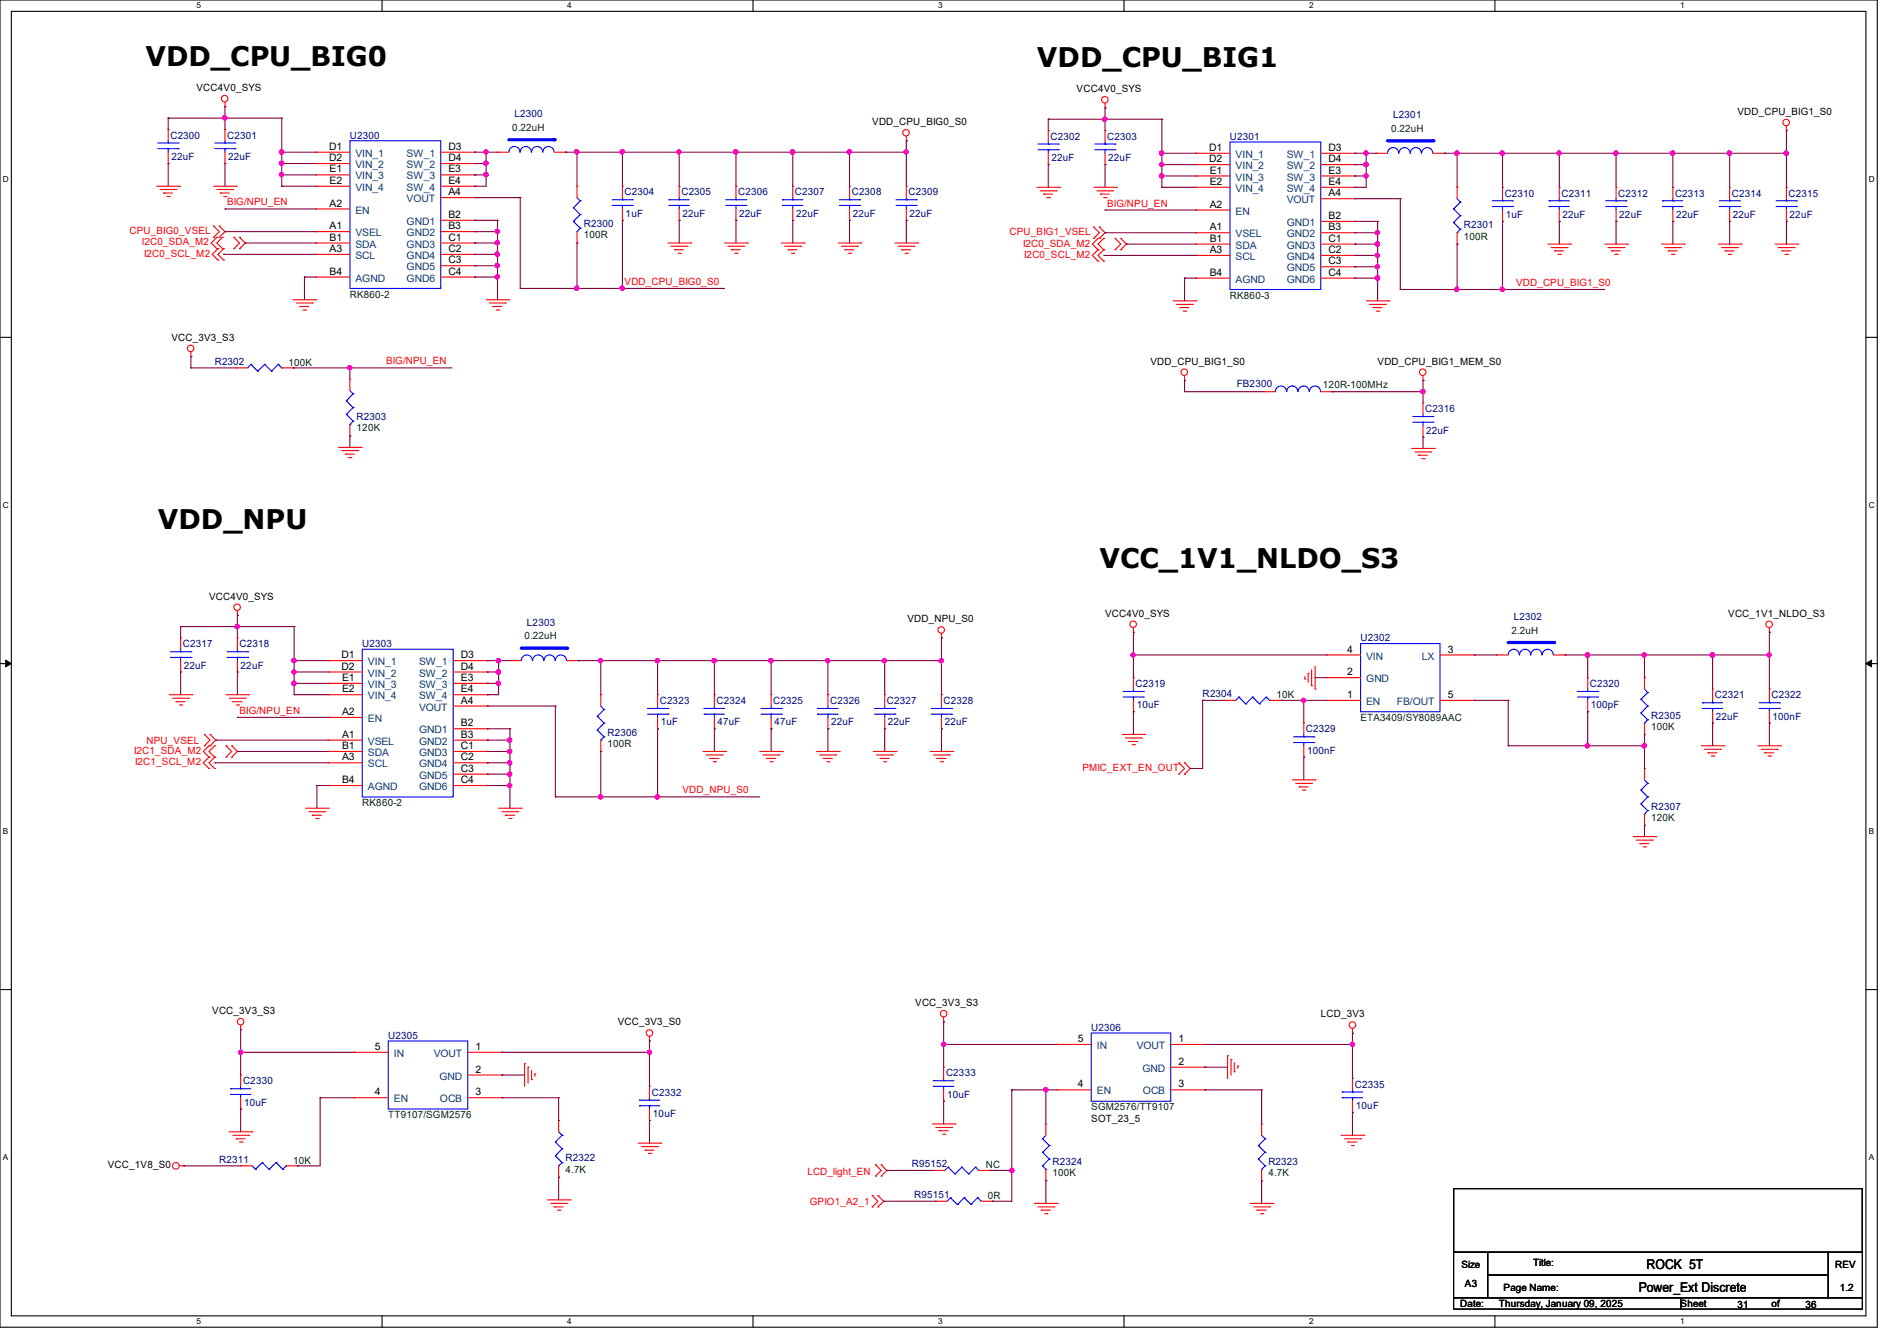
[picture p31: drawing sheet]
<svg xmlns="http://www.w3.org/2000/svg" width="297mm" height="210mm" viewBox="0 0 297 210" stroke-linecap="round" stroke-linejoin="round" font-family="sans-serif">
<defs><g id="words">
<g font-size="4.2">
<text x="22.8" y="10.3">VDD_CPU_BIG0</text>
<text x="162.3" y="10.5">VDD_CPU_BIG1</text>
<text x="24.7" y="82.8">VDD_NPU</text>
<text x="172.1" y="89">VCC_1V1_NLDO_S3</text>
</g>
<g font-size="2.1">
<text x="256.6" y="202.3">Power_Ext Discrete</text>
<text x="257.8" y="198.8">ROCK 5T</text>
</g>
<g font-size="1.6">
<text x="30.8" y="14.2">VCC4V0_SYS</text>
<text x="168.6" y="14.4">VCC4V0_SYS</text>
<text x="272" y="18">VDD_CPU_BIG1_S0</text>
<text x="51.5" y="23.5">D1</text>
<text x="70.2" y="23.5">D3</text>
<text x="136.6" y="19.6">VDD_CPU_BIG0_S0</text>
<text x="189.3" y="23.6">D1</text>
<text x="208" y="23.6">D3</text>
<text x="51.5" y="25.2">D2</text>
<text x="51.6" y="27">E1</text>
<text x="51.6" y="28.8">E2</text>
<text x="70.2" y="25.2">D4</text>
<text x="70.2" y="27">E3</text>
<text x="70.2" y="28.8">E4</text>
<text x="189.3" y="25.4">D2</text>
<text x="189.4" y="27.2">E1</text>
<text x="189.4" y="29">E2</text>
<text x="208" y="25.4">D4</text>
<text x="208" y="27.2">E3</text>
<text x="208" y="29">E4</text>
<text x="51.6" y="35.9">A1</text>
<text x="51.6" y="32.3">A2</text>
<text x="70.2" y="34.1">B2</text>
<text x="70.2" y="35.9">B3</text>
<text x="70.2" y="30.6">A4</text>
<text x="189.4" y="32.5">A2</text>
<text x="208" y="34.3">B2</text>
<text x="208" y="30.7">A4</text>
<text x="51.6" y="37.7">B1</text>
<text x="51.6" y="39.5">A3</text>
<text x="70.2" y="37.7">C1</text>
<text x="70.2" y="39.5">C2</text>
<text x="70.2" y="41.2">C3</text>
<text x="189.4" y="36.1">A1</text>
<text x="189.4" y="37.8">B1</text>
<text x="189.4" y="39.6">A3</text>
<text x="208" y="36.1">B3</text>
<text x="208" y="37.8">C1</text>
<text x="208" y="39.6">C2</text>
<text x="208" y="41.4">C3</text>
<text x="51.6" y="43">B4</text>
<text x="70.2" y="43">C4</text>
<text x="189.4" y="43.2">B4</text>
<text x="208" y="43.2">C4</text>
<text x="26.8" y="53.3">VCC_3V3_S3</text>
<text x="180.1" y="57.1">VDD_CPU_BIG1_S0</text>
<text x="215.7" y="57.1">VDD_CPU_BIG1_MEM_S0</text>
<text x="32.7" y="93.9">VCC4V0_SYS</text>
<text x="142.1" y="97.4">VDD_NPU_S0</text>
<text x="173" y="96.6">VCC4V0_SYS</text>
<text x="270.6" y="96.6">VCC_1V1_NLDO_S3</text>
<text x="53.5" y="103.1">D1</text>
<text x="53.5" y="104.9">D2</text>
<text x="53.6" y="106.6">E1</text>
<text x="72.2" y="103.1">D3</text>
<text x="72.2" y="104.9">D4</text>
<text x="72.2" y="106.6">E3</text>
<text x="210.9" y="105.8">2</text>
<text x="210.9" y="102.2">4</text>
<text x="226.7" y="102.2">3</text>
<text x="53.6" y="108.4">E2</text>
<text x="53.6" y="112">A2</text>
<text x="72.2" y="108.4">E4</text>
<text x="72.2" y="113.8">B2</text>
<text x="72.2" y="110.2">A4</text>
<text x="210.9" y="109.3">1</text>
<text x="226.7" y="109.3">5</text>
<text x="53.6" y="115.5">A1</text>
<text x="53.6" y="117.3">B1</text>
<text x="53.6" y="119.1">A3</text>
<text x="72.2" y="115.5">B3</text>
<text x="72.2" y="117.3">C1</text>
<text x="72.2" y="119.1">C2</text>
<text x="53.6" y="122.6">B4</text>
<text x="72.2" y="120.9">C3</text>
<text x="72.2" y="122.6">C4</text>
<text x="33.2" y="158.8">VCC_3V3_S3</text>
<text x="96.7" y="160.6">VCC_3V3_S0</text>
<text x="143.3" y="157.6">VCC_3V3_S3</text>
<text x="206.8" y="159.3">LCD_3V3</text>
<text x="58.7" y="164.4">5</text>
<text x="74.5" y="168">2</text>
<text x="74.5" y="164.4">1</text>
<text x="168.7" y="163.2">5</text>
<text x="184.5" y="166.8">2</text>
<text x="184.5" y="163.2">1</text>
<text x="58.7" y="171.5">4</text>
<text x="74.5" y="171.5">3</text>
<text x="168.7" y="170.3">4</text>
<text x="184.5" y="170.3">3</text>
<text x="170.9" y="175.7">SOT_23_5</text>
<text x="16.9" y="183">VCC_1V8_S0</text>
<text x="228.8" y="198.6">Size</text>
<text x="229.4" y="201.6">A3</text>
<text x="235.4" y="202.2">Page Name:</text>
<text x="240" y="198.2">Title:</text>
<text x="287.3" y="198.6">REV</text>
<text x="288" y="202.2">1.2</text>
<text x="228.6" y="204.7">Date:</text>
<text x="234.7" y="204.7">Thursday, January 09, 2025</text>
<text x="263.1" y="204.7">Sheet</text>
<text x="272" y="204.8">31</text>
<text x="277.4" y="204.7">of</text>
<text x="282.7" y="204.8">36</text>
</g>
<g font-size="1.6" fill="#000080">
<text x="26.7" y="21.7">C2300</text>
<text x="35.6" y="21.7">C2301</text>
<text x="54.8" y="21.7">U2300</text>
<text x="80.6" y="18.3">L2300</text>
<text x="164.5" y="21.9">C2302</text>
<text x="173.4" y="21.9">C2303</text>
<text x="192.6" y="21.9">U2301</text>
<text x="218.1" y="18.5">L2301</text>
<text x="26.8" y="25.1">22uF</text>
<text x="35.7" y="25.1">22uF</text>
<text x="164.6" y="25.3">22uF</text>
<text x="173.5" y="25.3">22uF</text>
<text x="91.4" y="35.6">R2300</text>
<text x="97.8" y="30.6">C2304</text>
<text x="98" y="34">1uF</text>
<text x="106.7" y="30.6">C2305</text>
<text x="106.8" y="34">22uF</text>
<text x="115.6" y="30.6">C2306</text>
<text x="115.7" y="34">22uF</text>
<text x="124.5" y="30.6">C2307</text>
<text x="124.6" y="34">22uF</text>
<text x="133.3" y="30.6">C2308</text>
<text x="133.5" y="34">22uF</text>
<text x="142.2" y="30.6">C2309</text>
<text x="142.4" y="34">22uF</text>
<text x="229.2" y="35.8">R2301</text>
<text x="235.6" y="30.8">C2310</text>
<text x="235.8" y="34.2">1uF</text>
<text x="244.5" y="30.8">C2311</text>
<text x="244.6" y="34.2">22uF</text>
<text x="253.4" y="30.8">C2312</text>
<text x="253.5" y="34.2">22uF</text>
<text x="262.3" y="30.8">C2313</text>
<text x="262.4" y="34.2">22uF</text>
<text x="271.1" y="30.8">C2314</text>
<text x="271.3" y="34.2">22uF</text>
<text x="280" y="30.8">C2315</text>
<text x="280.2" y="34.2">22uF</text>
<text x="33.6" y="57.1">R2302</text>
<text x="55.8" y="65.8">R2303</text>
<text x="193.6" y="60.7">FB2300</text>
<text x="223.1" y="64.6">C2316</text>
<text x="223.3" y="67.9">22uF</text>
<text x="28.6" y="101.3">C2317</text>
<text x="37.5" y="101.3">C2318</text>
<text x="56.7" y="101.3">U2303</text>
<text x="82.5" y="98">L2303</text>
<text x="213" y="100.5">U2302</text>
<text x="237" y="97.1">L2302</text>
<text x="28.8" y="104.7">22uF</text>
<text x="37.7" y="104.7">22uF</text>
<text x="177.8" y="107.6">C2319</text>
<text x="248.9" y="107.6">C2320</text>
<text x="103.3" y="110.2">C2323</text>
<text x="103.5" y="113.6">1uF</text>
<text x="112.2" y="110.2">C2324</text>
<text x="112.4" y="113.6">47uF</text>
<text x="121.1" y="110.2">C2325</text>
<text x="121.2" y="113.6">47uF</text>
<text x="130" y="110.2">C2326</text>
<text x="130.1" y="113.6">22uF</text>
<text x="138.9" y="110.2">C2327</text>
<text x="139" y="113.6">22uF</text>
<text x="147.7" y="110.2">C2328</text>
<text x="147.9" y="113.6">22uF</text>
<text x="178" y="111">10uF</text>
<text x="188.3" y="109.2">R2304</text>
<text x="249.1" y="111">100pF</text>
<text x="258.5" y="112.6">R2305</text>
<text x="268.5" y="109.3">C2321</text>
<text x="268.6" y="112.7">22uF</text>
<text x="277.4" y="109.3">C2322</text>
<text x="277.5" y="112.7">100nF</text>
<text x="95.1" y="115.2">R2306</text>
<text x="204.5" y="114.7">C2329</text>
<text x="204.6" y="118.1">100nF</text>
<text x="258.5" y="126.8">R2307</text>
<text x="170.9" y="161.5">U2306</text>
<text x="60.8" y="162.7">U2305</text>
<text x="38.1" y="169.8">C2330</text>
<text x="38.2" y="173.2">10uF</text>
<text x="102.1" y="171.6">C2332</text>
<text x="148.1" y="168.6">C2333</text>
<text x="148.3" y="172">10uF</text>
<text x="212.1" y="170.3">C2335</text>
<text x="212.3" y="173.7">10uF</text>
<text x="102.2" y="175">10uF</text>
<text x="34.3" y="182.1">R2311</text>
<text x="88.6" y="181.9">R2322</text>
<text x="142.8" y="182.8">R95152</text>
<text x="164.8" y="182.5">R2324</text>
<text x="198.6" y="182.5">R2323</text>
<text x="143.1" y="187.6">R95151</text>
</g>
<g font-size="1.6" fill="#004000">
<text x="80.2" y="20.4">0.22uH</text>
<text x="217.8" y="20.7">0.22uH</text>
<text x="91.4" y="37.3">100R</text>
<text x="229.2" y="37.5">100R</text>
<text x="54.8" y="46.6">RK860-2</text>
<text x="192.6" y="46.8">RK860-3</text>
<text x="45.2" y="57.3">100K</text>
<text x="207.1" y="60.8">120R-100MHz</text>
<text x="55.8" y="67.6">120K</text>
<text x="82.1" y="100.1">0.22uH</text>
<text x="236.6" y="99.2">2.2uH</text>
<text x="199.9" y="109.3">10K</text>
<text x="213" y="112.9">ETA3409/SY8089AAC</text>
<text x="95.1" y="117">100R</text>
<text x="258.5" y="114.3">100K</text>
<text x="56.7" y="126.2">RK860-2</text>
<text x="258.5" y="128.6">120K</text>
<text x="170.9" y="173.9">SGM2576/TT9107</text>
<text x="60.8" y="175.1">TT9107/SGM2576</text>
<text x="45.9" y="182.2">10K</text>
<text x="88.6" y="183.7">4.7K</text>
<text x="154.3" y="183">NC</text>
<text x="164.8" y="184.2">100K</text>
<text x="198.6" y="184.2">4.7K</text>
<text x="154.7" y="187.8">0R</text>
</g>
<g font-size="1.6" fill="#004080">
<text x="55.7" y="24.6">VIN_1</text>
<text x="55.7" y="26.3">VIN_2</text>
<text x="55.7" y="28.1">VIN_3</text>
<text x="55.7" y="29.9">VIN_4</text>
<text x="63.7" y="24.6">SW_1</text>
<text x="63.7" y="26.3">SW_2</text>
<text x="63.7" y="28.1">SW_3</text>
<text x="63.7" y="29.9">SW_4</text>
<text x="193.5" y="24.7">VIN_1</text>
<text x="193.5" y="26.5">VIN_2</text>
<text x="193.5" y="28.3">VIN_3</text>
<text x="201.5" y="24.7">SW_1</text>
<text x="201.5" y="26.5">SW_2</text>
<text x="201.5" y="28.3">SW_3</text>
<text x="55.7" y="33.4">EN</text>
<text x="63.7" y="35.2">GND1</text>
<text x="63.7" y="31.7">VOUT</text>
<text x="193.5" y="30.1">VIN_4</text>
<text x="193.5" y="33.6">EN</text>
<text x="201.5" y="30.1">SW_4</text>
<text x="201.5" y="35.4">GND1</text>
<text x="201.5" y="31.8">VOUT</text>
<text x="55.7" y="37">VSEL</text>
<text x="55.7" y="38.8">SDA</text>
<text x="55.7" y="40.6">SCL</text>
<text x="63.7" y="37">GND2</text>
<text x="63.7" y="38.8">GND3</text>
<text x="63.7" y="40.6">GND4</text>
<text x="193.5" y="37.2">VSEL</text>
<text x="193.5" y="38.9">SDA</text>
<text x="193.5" y="40.7">SCL</text>
<text x="201.5" y="37.2">GND2</text>
<text x="201.5" y="38.9">GND3</text>
<text x="201.5" y="40.7">GND4</text>
<text x="55.7" y="44.1">AGND</text>
<text x="63.7" y="42.3">GND5</text>
<text x="63.7" y="44.1">GND6</text>
<text x="193.5" y="44.3">AGND</text>
<text x="201.5" y="42.5">GND5</text>
<text x="201.5" y="44.3">GND6</text>
<text x="57.6" y="104.2">VIN_1</text>
<text x="57.6" y="106">VIN_2</text>
<text x="57.6" y="107.7">VIN_3</text>
<text x="65.6" y="104.2">SW_1</text>
<text x="65.6" y="106">SW_2</text>
<text x="65.6" y="107.7">SW_3</text>
<text x="213.9" y="106.9">GND</text>
<text x="213.9" y="103.3">VIN</text>
<text x="222.6" y="103.3">LX</text>
<text x="57.6" y="109.5">VIN_4</text>
<text x="57.6" y="113.1">EN</text>
<text x="65.6" y="109.5">SW_4</text>
<text x="65.6" y="111.3">VOUT</text>
<text x="213.9" y="110.4">EN</text>
<text x="218.7" y="110.4">FB/OUT</text>
<text x="57.6" y="116.6">VSEL</text>
<text x="57.6" y="118.4">SDA</text>
<text x="65.6" y="114.9">GND1</text>
<text x="65.6" y="116.6">GND2</text>
<text x="65.6" y="118.4">GND3</text>
<text x="57.6" y="123.7">AGND</text>
<text x="57.6" y="120.2">SCL</text>
<text x="65.6" y="120.2">GND4</text>
<text x="65.6" y="122">GND5</text>
<text x="65.6" y="123.7">GND6</text>
<text x="61.7" y="165.5">IN</text>
<text x="67.9" y="165.5">VOUT</text>
<text x="171.7" y="164.3">IN</text>
<text x="178" y="164.3">VOUT</text>
<text x="178.9" y="167.9">GND</text>
<text x="61.7" y="172.6">EN</text>
<text x="68.8" y="169.1">GND</text>
<text x="68.9" y="172.6">OCB</text>
<text x="171.7" y="171.4">EN</text>
<text x="178.9" y="171.4">OCB</text>
</g>
<g font-size="1.6" fill="#f00">
<text x="35.6" y="32.2">BIG/NPU_EN</text>
<text x="173.4" y="32.3">BIG/NPU_EN</text>
<text x="20.3" y="36.7">CPU_BIG0_VSEL</text>
<text x="22.2" y="38.4">I2C0_SDA_M2</text>
<text x="22.6" y="40.2">I2C0_SCL_M2</text>
<text x="158.1" y="36.8">CPU_BIG1_VSEL</text>
<text x="160.2" y="38.6">I2C0_SDA_M2</text>
<text x="160.4" y="40.4">I2C0_SCL_M2</text>
<text x="97.8" y="44.6">VDD_CPU_BIG0_S0</text>
<text x="237.4" y="44.8">VDD_CPU_BIG1_S0</text>
<text x="60.5" y="57.1">BIG/NPU_EN</text>
<text x="37.5" y="111.8">BIG/NPU_EN</text>
<text x="21" y="118.1">I2C1_SDA_M2</text>
<text x="21.2" y="119.8">I2C1_SCL_M2</text>
<text x="22.9" y="116.5">NPU_VSEL</text>
<text x="106.8" y="124.2">VDD_NPU_S0</text>
<text x="169.5" y="120.7">PMIC_EXT_EN_OUT</text>
<text x="126.4" y="184">LCD_light_EN</text>
<text x="126.8" y="188.7">GPIO1_A2_1</text>
</g>
<g font-size="1.3">
<text x="30.8" y="1.3">5</text>
<text x="88.8" y="1.3">4</text>
<text x="146.9" y="1.3">3</text>
<text x="205" y="1.3">2</text>
<text x="263.1" y="1.3">1</text>
<text x=".5" y="28.4">D</text>
<text x="292.6" y="28.4">D</text>
<text x=".5" y="79.5">C</text>
<text x="292.6" y="79.5">C</text>
<text x=".5" y="130.6">B</text>
<text x="292.6" y="130.6">B</text>
<text x=".5" y="181.7">A</text>
<text x="292.6" y="181.7">A</text>
<text x="30.8" y="207.4">5</text>
<text x="88.8" y="207.4">4</text>
<text x="146.9" y="207.4">3</text>
<text x="205" y="207.4">2</text>
<text x="263.1" y="207.4">1</text>
</g>
</g></defs>
<path d="M0 0h293.9v207.9h-293.9zM1.8 1.8h290.3v204.3h-290.3z" fill="none" stroke="#000" stroke-width=".17"/>
<g fill="#fff">
<path d="M30.8 .2h.7v1.4h-.7z"/>
<path d="M30.8 206.2h.7v1.4h-.7z"/>
</g>
<path d="M59.8 0v1.8M59.8 206.1v1.8" fill="none" stroke="#000" stroke-width=".17"/>
<g fill="#fff">
<path d="M88.8 .2h.7v1.4h-.7z"/>
<path d="M88.8 206.2h.7v1.4h-.7z"/>
</g>
<path d="M117.9 0v1.8M117.9 206.1v1.8" fill="none" stroke="#000" stroke-width=".17"/>
<g fill="#fff">
<path d="M146.9 .2h.7v1.4h-.7z"/>
<path d="M146.9 206.2h.7v1.4h-.7z"/>
</g>
<path d="M176 0v1.8M176 206.1v1.8" fill="none" stroke="#000" stroke-width=".17"/>
<g fill="#fff">
<path d="M205 .2h.7v1.4h-.7z"/>
<path d="M205 206.2h.7v1.4h-.7z"/>
</g>
<path d="M234.1 0v1.8M234.1 206.1v1.8" fill="none" stroke="#000" stroke-width=".17"/>
<g fill="#fff">
<path d="M263.1 .2h.6v1.4h-.6z"/>
<path d="M263.1 206.2h.6v1.4h-.6z"/>
<path d="M.5 27.3h.9v1.4h-.9z"/>
<path d="M292.6 27.3h.9v1.4h-.9z"/>
<path d="M.5 78.4h.9v1.4h-.9z"/>
<path d="M292.6 78.4h.9v1.4h-.9z"/>
</g>
<path d="M0 52.8h1.8M292.1 52.8h1.8" fill="none" stroke="#000" stroke-width=".17"/>
<g fill="#fff">
<path d="M.5 129.5h.8v1.4h-.8z"/>
<path d="M292.6 129.5h.8v1.4h-.8z"/>
</g>
<path d="M0 103.9h1.8M292.1 103.9h1.8" fill="none" stroke="#000" stroke-width=".17"/>
<path d="M.9 103.4l.9 .5-.9 .5zM292.1 103.9l.9-.5v1z" fill="#000" stroke="#000" stroke-width=".16"/>
<g fill="#fff">
<path d="M.5 180.5h.8v1.4h-.8z"/>
<path d="M292.6 180.5h.8v1.4h-.8z"/>
</g>
<path d="M0 155h1.8M292.1 155h1.8M227.6 186.1h64v10h-64zM227.6 196.1h5.3v7.1h-5.3zM232.9 196.1h53.4v3.6h-53.4zM232.9 199.7h53.4v3.5h-53.4zM286.3 196.1h5.3v7.1h-5.3zM227.6 203.2h35.5v1.8h-35.5zM263.1 203.2h28.5v1.8h-28.5z" fill="none" stroke="#000" stroke-width=".17"/>
<g fill="none" stroke="#f00" stroke-width=".17">
<path d="M35.2 16.7h.1M35.2 16v.7M173 16.9h.1M173 16.2v.7M279.7 19.7v.7M24.6 29.2h3.5M25.1 29.7h2.5M25.6 30.2h.1M25.6 30.2h1.4M26.1 30.8h.4M26.5 30.8h.1M27.6 29.7h.1"/>
<path d="M28.1 29.2h.1M33.4 35.4h.1M33.4 37.2h.1M33.4 29.2h3.6M33.4 35.4l.9 .9-.9 .9M34 38.9h.1M34 37.2h.1M34 29.7h2.4M34 37.2l-.9 .9 .9 .8M34.1 38.9h.1M34.1 38.9l-.9 .9 .9 .9M34.3 37.2h.1"/>
<path d="M34.3 35.4h.1M34.3 35.4l.9 .9-.9 .9M34.5 30.2h.1M34.5 30.2h1.4M34.8 38.9h.1M34.8 37.2h.1M34.8 37.2l-.8 .9 .8 .8M35 38.9h.1M35 30.8h.4M35 38.9l-.9 .9 .9 .9M35.4 30.8h.1M36.4 29.7h.1"/>
<path d="M36.6 38.9h.1M36.6 37.2h.1M36.6 37.2l.9 .9-.9 .8M37 29.2h.1M37.5 37.2h.1M37.5 38.9h.1M37.5 37.2l.9 .9-.9 .8M104.6 38.1h3.5M105.1 38.6h2.5M105.6 39.1h.1M105.6 39.1h1.4M106.1 39.7h.4"/>
<path d="M106.5 39.7h.1M107.6 38.6h.1M108.1 38.1h.1M113.5 38.1h3.5M114 38.6h2.5M114.5 39.1h.1M114.5 39.1h1.4M115 39.7h.4M115.4 39.7h.1M116.5 38.6h.1M117 38.1h.1M122.3 38.1h3.6"/>
<path d="M122.9 38.6h2.4M123.4 39.1h.1M123.4 39.1h1.4M123.9 39.7h.4M124.3 39.7h.1M125.3 38.6h.1M125.9 38.1h.1M131.2 38.1h3.6M131.7 38.6h2.5M132.3 39.1h.1M132.3 39.1h1.4M132.8 39.7h.4"/>
<path d="M133.2 39.7h.1M134.2 38.6h.1M134.8 38.1h.1M140.1 38.1h3.6M140.6 38.6h2.5M141.2 39.1h.1M141.2 39.1h1.4M141.7 39.7h.4M141.9 22.1h.1M141.9 21.3v.8M142.1 39.7h.1M143.1 38.6h.1"/>
<path d="M143.7 38.1h.1M162.3 29.3h3.6M162.9 29.9h2.5M163.4 30.4h.1M163.4 30.4h1.4M163.9 30.9h.4M164.3 30.9h.1M165.4 29.9h.1M165.9 29.3h.1M171.2 35.6h.1M171.2 37.3h.1M171.2 29.3h3.6"/>
<path d="M171.2 35.6l.9 .8-.9 .9M171.7 29.9h2.5M171.9 39.1h.1M171.9 37.3h.1M171.9 37.3l-.9 .9 .9 .9M171.9 39.1l-.9 .9 .9 .9M172.1 37.3h.1M172.1 35.6h.1M172.1 35.6l.9 .8-.9 .9M172.3 30.4h.1M172.3 30.4h1.4M172.8 39.1h.1"/>
<path d="M172.8 37.3h.1M172.8 30.9h.4M172.8 37.3l-.9 .9 .9 .9M172.8 39.1l-.9 .9 .9 .9M173.2 30.9h.1M174.2 29.9h.1M174.6 39.1h.1M174.6 37.3h.1M174.6 37.3l.9 .9-.9 .9M174.8 29.3h.1M175.5 37.3h.1M175.5 39.1h.1"/>
<path d="M175.5 37.3l.9 .9-.9 .9M242.4 38.2h3.5M242.9 38.8h2.5M243.4 39.3h.1M243.4 39.3h1.4M243.9 39.8h.4M244.3 39.8h.1M245.4 38.8h.1M245.9 38.2h.1M251.2 38.2h3.6M251.8 38.8h2.5M252.3 39.3h.1"/>
<path d="M252.3 39.3h1.4M252.8 39.8h.4M253.2 39.8h.1M254.3 38.8h.1M254.8 38.2h.1M260.1 38.2h3.6M260.6 38.8h2.5M261.2 39.3h.1M261.2 39.3h1.4M261.7 39.8h.4M262.1 39.8h.1M263.1 38.8h.1"/>
<path d="M263.7 38.2h.1M269 38.2h3.6M269.5 38.8h2.5M270.1 39.3h.1M270.1 39.3h1.4M270.6 39.8h.4M271 39.8h.1M272 38.8h.1M272.6 38.2h.1M277.9 38.2h3.6M278.4 38.8h2.5M279 39.3h.1"/>
<path d="M279 39.3h1.4M279.5 39.8h.4M279.7 20.4h.1M279.9 39.8h.1M280.9 38.8h.1M281.5 38.2h.1M29.9 55.8h.1M29.9 55.1v.7M34.1 40.7h.1M35 40.7h.1M45.9 46.9h3.5M46.4 47.5h2.5"/>
<path d="M46.9 48h.1M46.9 48h1.4M47.5 48.6h.3M47.8 48.6h.1M48.9 47.5h.1M49.4 46.9h.1M76.1 46.9h3.6M76.6 47.5h2.5M77.2 48h.1M77.2 48h1.4M77.7 48.6h.4M78.1 48.6h.1"/>
<path d="M79.1 47.5h.1M79.7 46.9h.1M171.9 40.9h.1M172.8 40.9h.1M183.7 47.1h3.5M184.2 47.7h2.5M184.7 48.2h.1M184.7 48.2h1.4M185.3 48.7h.3M185.5 59.6h.1M185.5 58.8v.8M185.6 48.7h.1"/>
<path d="M186.7 47.7h.1M187.2 47.1h.1M213.9 47.1h3.6M214.4 47.7h2.5M215 48.2h.1M215 48.2h1.4M215.5 48.7h.4M215.9 48.7h.1M216.9 47.7h.1M217.5 47.1h.1M222.8 59.6h.1M222.8 58.8v.8"/>
<path d="M53 70.1h3.6M53.5 70.6h2.5M54.1 71.1h.1M54.1 71.1h1.4M54.6 71.7h.3M54.9 71.7h.1M56 70.6h.1M56.6 70.1h.1M221 70.2h3.6M221.5 70.8h2.5M222.1 71.3h.1M222.1 71.3h1.4"/>
<path d="M222.6 71.8h.4M223 71.8h.1M224 70.8h.1M224.6 70.2h.1M37.2 96.4h.1M37.2 95.7v.7M147.4 99.9h.1M147.4 99.2v.7M177.5 99h.1M177.5 98.3v.7M277 99h.1M277 98.3v.7"/>
<path d="M26.5 108.8h3.6M27 109.3h2.5M27.6 109.9h.1M27.6 109.9h1.4M28.1 110.4h.3M28.4 110.4h.1M29.5 109.3h.1M30.1 108.8h.1M32 115h.1M32 116.8h.1M32 115l.9 .9-.9 .9M32.7 118.6h.1"/>
<path d="M32.7 116.8h.1M32.7 118.6l-.9 .9 .9 .9M32.7 116.8l-.9 .9 .9 .9M32.9 116.8h.1M32.9 115h.1M32.9 115l.9 .9-.9 .9M33.6 118.6h.1M33.6 116.8h.1M33.6 118.6l-.9 .9 .9 .9M33.6 116.8l-.9 .9 .9 .9M35.4 118.6h.1M35.4 116.8h.1"/>
<path d="M35.4 108.8h3.5M35.4 116.8l.9 .9-.9 .9M35.9 109.3h2.5M36.3 116.8h.1M36.3 118.6h.1M36.3 116.8l.9 .9-.9 .9M36.4 109.9h.1M36.4 109.9h1.5M37 110.4h.3M37.3 110.4h.1M38.4 109.3h.1M38.9 108.8h.1"/>
<path d="M110.1 117.7h3.5M110.6 118.2h2.5M111.1 118.8h.1M111.1 118.8h1.5M111.7 119.3h.3M112 119.3h.1M113.1 118.2h.1M113.6 117.7h.1M119 117.7h3.5M119.5 118.2h2.5M120 118.8h.1M120 118.8h1.5"/>
<path d="M120.6 119.3h.3M120.9 119.3h.1M122 118.2h.1M122.5 117.7h.1M127.8 117.7h3.6M128.4 118.2h2.5M128.9 118.8h.1M128.9 118.8h1.4M129.5 119.3h.3M129.8 119.3h.1M130.9 118.2h.1M131.4 117.7h.1"/>
<path d="M136.7 117.7h3.6M137.2 118.2h2.5M137.8 118.8h.1M137.8 118.8h1.4M138.3 119.3h.4M138.7 119.3h.1M139.7 118.2h.1M140.3 117.7h.1M145.6 117.7h3.6M146.1 118.2h2.5M146.7 118.8h.1M146.7 118.8h1.4"/>
<path d="M147.2 119.3h.4M147.6 119.3h.1M148.6 118.2h.1M149.2 117.7h.1M175.7 115h3.5M176.2 115.6h2.5M176.7 116.1h.1M176.7 116.1h1.4M177.2 116.6h.4M177.6 116.6h.1M178.7 115.6h.1M179.2 115h.1"/>
<path d="M184.6 119.5h.1M184.6 119.5l.9 .9-.9 .8M185.5 119.5h.1M185.5 119.5l.9 .9-.9 .8M204.3 106.3h.1M204.3 106v.3M204.8 105.5h.1M204.8 105.5v1.3M205.4 107.4h.1M205.4 104.9v2.5M205.9 107.9h.1M205.9 104.4v3.5"/>
<path d="M266.4 116.8h3.5M266.9 117.3h2.5M267.4 117.9h.1M267.4 117.9h1.4M267.9 118.4h.4M268.3 118.4h.1M269.4 117.3h.1M269.9 116.8h.1M275.3 116.8h3.5M275.8 117.3h2.5M276.3 117.9h.1M276.3 117.9h1.4"/>
<path d="M276.8 118.4h.4M277.2 118.4h.1M278.3 117.3h.1M278.8 116.8h.1M32.7 120.4h.1M33.6 120.4h.1M47.8 126.6h3.6M48.3 127.1h2.5M48.9 127.7h.1M48.9 127.7h1.4M49.4 128.2h.4M49.8 128.2h.1"/>
<path d="M50.8 127.1h.1M51.4 126.6h.1M78.1 126.6h3.5M78.6 127.1h2.5M79.1 127.7h.1M79.1 127.7h1.5M79.7 128.2h.3M80 128.2h.1M81.1 127.1h.1M81.6 126.6h.1M184.6 121.2h.1M185.5 121.2h.1"/>
<path d="M202.4 122.1h3.5M202.9 122.7h2.5M203.4 123.2h.1M203.4 123.2h1.4M203.9 123.7h.4M204.3 123.7h.1M205.4 122.7h.1M205.9 122.1h.1M255.7 131h3.5M256.2 131.6h2.5M256.8 132.1h.1M256.8 132.1h1.3"/>
<path d="M257.3 132.6h.3M257.6 132.6h.1M258.7 131.6h.1M259.2 131h.1M147.7 159.3v.7M35.9 177.2h3.6M36.4 177.8h2.5M37 178.4h.1M37 178.4h1.4M37.5 178.9h.4M37.7 161.2h.1M37.7 160.6v.6"/>
<path d="M37.9 178.9h.1M38.9 177.8h.1M39.5 177.2h.1M82.1 166.6h.1M82.1 166.6v3.5M82.7 167.1h.1M82.7 167.1v2.5M83.2 169.1h.1M83.2 167.7v1.4M83.7 168.2h.1M83.7 168.2v.4M99.9 179h3.6"/>
<path d="M100.5 179.6h2.5M101.7 163h.1M101.7 162.3v.7M103 179.6h.1M103.5 179h.1M146 176h3.5M146.5 176.6h2.5M147 177.1h.1M147 177.1h1.5M147.6 177.6h.3M147.7 160h.1M147.9 177.6h.1"/>
<path d="M149 176.6h.1M149.5 176h.1M192.2 165.4h.1M192.2 165.4v3.5M192.7 165.9h.1M192.7 165.9v2.5M193.3 167.9h.1M193.3 166.4v1.5M193.8 167h.1M193.8 167v.3M210 177.8h3.5M210.5 178.4h2.5"/>
<path d="M211 178.9h.1M211 178.9h1.5M211.6 179.4h.3M211.8 161.8h.1M211.8 161.1v.7M211.9 179.4h.1M213 178.4h.1M213.5 177.8h.1M28.1 182.6h.7M28.8 182.6h.1M85.7 187.9h3.5M86.2 188.5h2.5"/>
<path d="M86.8 189h.1M86.8 189h1.4M87.3 189.5h.4M87.7 189.5h.1M88.7 188.5h.1M89.2 187.9h.1M101 180.1h.1M101 180.1h1.4M101.5 180.6h.4M101.9 180.6h.1M136.6 189h.1M136.6 187.2h.1"/>
<path d="M136.6 187.2l.9 .9-.9 .9M137.1 184.2h.1M137.1 182.4h.1M137.1 182.4l.9 .9-.9 .9M137.5 187.2h.1M137.5 189h.1M137.5 187.2l.8 .9-.8 .9M138 182.4h.1M138 184.2h.1M138 182.4l.9 .9-.9 .9M162 188.5h3.5M162.5 189h2.5"/>
<path d="M163 189.5h.1M163 189.5h1.5M163.6 190.1h.3M163.9 190.1h.1M165 189h.1M165.5 188.5h.1M195.7 188.5h3.6M196.3 189h2.5M196.8 189.5h.1M196.8 189.5h1.4M197.4 190.1h.3M197.7 190.1h.1"/>
<path d="M198.8 189h.1M199.3 188.5h.1"/>
<circle cx="35.2" cy="15.5" r=".51"/>
<circle cx="173" cy="15.6" r=".51"/>
<circle cx="279.7" cy="19.2" r=".51"/>
<circle cx="141.9" cy="20.8" r=".51"/>
<circle cx="29.8" cy="54.6" r=".51"/>
<circle cx="185.4" cy="58.3" r=".51"/>
<circle cx="222.8" cy="58.3" r=".51"/>
<circle cx="37.1" cy="95.1" r=".51"/>
<circle cx="147.4" cy="98.7" r=".51"/>
<circle cx="177.4" cy="97.8" r=".51"/>
<circle cx="277" cy="97.8" r=".51"/>
<circle cx="37.7" cy="160" r=".51"/>
<circle cx="147.7" cy="158.7" r=".51"/>
<circle cx="101.7" cy="161.8" r=".51"/>
<circle cx="211.8" cy="160.5" r=".51"/>
<circle cx="27.5" cy="182.6" r=".52"/>
</g>
<path d="M79.7 23.8a.87 .87 0 0 1 .8-.9 .87 .87 0 0 1 .9 .9M81.4 23.8a.87 .87 0 0 1 .9-.9 .87 .87 0 0 1 .9 .9M83.2 23.8a.87 .87 0 0 1 .9-.9 .87 .87 0 0 1 .9 .9M85 23.8a.87 .87 0 0 1 .9-.9 .87 .87 0 0 1 .8 .9" fill="none" stroke="#00f" stroke-width=".17"/>
<path d="M79.7 21.9h7.1" fill="none" stroke="#00f" stroke-width=".51"/>
<circle cx="86.8" cy="21.9" r=".25" fill="#00f"/>
<path d="M77.9 23.8h.1M77.9 23.8h1.8M86.8 23.8h1.8M88.6 23.8h.1" fill="none" stroke="#f00" stroke-width=".17"/>
<path d="M236.1 102.6a.87 .87 0 0 1 .9-.9 .87 .87 0 0 1 .9 .9M237.9 102.6a.87 .87 0 0 1 .9-.9 .87 .87 0 0 1 .8 .9M239.7 102.6a.87 .87 0 0 1 .9-.9 .87 .87 0 0 1 .8 .9M241.5 102.6a.87 .87 0 0 1 .8-.9 .87 .87 0 0 1 .9 .9" fill="none" stroke="#00f" stroke-width=".17"/>
<path d="M236.1 100.6h7.1" fill="none" stroke="#00f" stroke-width=".51"/>
<circle cx="243.2" cy="100.6" r=".25" fill="#00f"/>
<g fill="none" stroke="#f00" stroke-width=".17">
<path d="M35.2 20.3h.1M35.2 25.6h.1M35.2 20.3v1.8M35.2 23.8v1.8M97.5 29.2h.1M97.5 34.5h.1M97.5 29.2v1.7M97.5 32.7v1.8M124.1 29.2h.1M124.1 34.5h.1M124.1 29.2v1.7M124.1 32.7v1.8"/>
<path d="M133 29.2h.1M133 34.5h.1M133 29.2v1.7M133 32.7v1.8M164.1 20.4h.1M164.1 25.8h.1M164.1 20.4v1.8M164.1 24v1.8M235.2 29.3h.1M235.2 34.7h.1M235.2 29.3v1.8M235.2 32.9v1.8"/>
<path d="M244.1 29.3h.1M244.1 34.7h.1M244.1 29.3v1.8M244.1 32.9v1.8M197.9 61.3h.1M197.9 61.3h1.8M206.8 61.3h1.8M208.6 61.3h.1M28.3 99.9h.1M28.3 99.9v1.8M37.2 99.9h.1M37.2 99.9v1.8"/>
<path d="M28.3 105.2h.1M28.3 103.5v1.7M37.2 105.2h.1M37.2 103.5v1.7M103 108.8h.1M103 114.1h.1M103 108.8v1.8M103 112.4v1.7M120.7 108.8h.1M120.7 114.1h.1M120.7 108.8v1.8M120.7 112.4v1.7"/>
<path d="M129.6 108.8h.1M129.6 114.1h.1M129.6 108.8v1.8M129.6 112.4v1.7M138.5 108.8h.1M138.5 114.1h.1M138.5 108.8v1.8M138.5 112.4v1.7M177.5 106.1h.1M177.5 111.5h.1M177.5 106.1v1.8M177.5 109.7v1.8"/>
<path d="M204.1 113.2h.1M204.1 118.6h.1M204.1 113.2v1.8M204.1 116.8v1.8M207.7 109.7h.1M207.7 106.1h.1M207.7 102.6h.1M207.7 102.6h5.3M207.7 109.7h5.3M207.7 106.1h5.3M225.5 102.6h5.3M225.5 109.7h5.3"/>
<path d="M230.8 102.6h.1M230.8 109.7h.1M234.4 102.6h.1M234.4 102.6h1.7M243.2 102.6h1.8M245 102.6h.1M248.6 106.1h.1M248.6 111.5h.1M248.6 106.1v1.8M248.6 109.7v1.8M257.5 106.1h.1M257.5 115h.1"/>
<path d="M257.5 106.1v1.8M257.5 113.2v1.8M268.1 107.9h.1M268.1 113.2h.1M268.1 107.9v1.8M268.1 111.5v1.7M55.5 171.9h.1M55.5 164.8h.1M55.5 171.9h5.3M55.5 164.8h5.3M73.2 171.9h5.4M73.2 168.4h5.4"/>
<path d="M73.2 164.8h5.4M78.6 171.9h.1M78.6 168.4h.1M78.6 164.8h.1M87.5 175.5h.1M87.5 175.5v1.7M197.5 176h.1M197.5 176v1.8M37.7 182.6h.1M37.7 182.6h1.8M44.8 182.6h1.8M46.6 182.6h.1"/>
<path d="M87.5 184.4h.1M87.5 182.6v1.8M146.5 188.1h.1M146.5 188.1h1.8M153.6 188.1h1.8M155.4 188.1h.1M197.5 184.9h.1M197.5 183.1v1.8"/>
</g>
<g fill="none" stroke="#00f" stroke-width=".17">
<path d="M33.6 23.3h3.2M33.6 22.4h3.2M35.2 22.4h.1M35.2 23.3h.1M35.2 22.1v.3M35.2 23.3v.5M36.8 23.3h.1M36.8 22.4h.1M95.8 32.2h3.2M95.8 31.3h3.2M97.5 31.3h.1M97.5 32.2h.1"/>
<path d="M97.5 30.9v.4M97.5 32.2v.5M99 32.2h.1M99 31.3h.1M122.5 32.2h.1M122.5 31.3h.1M122.5 32.2h3.2M122.5 31.3h3.2M124.1 31.3h.1M124.1 32.2h.1M124.1 30.9v.4M124.1 32.2v.5"/>
<path d="M131.4 32.2h3.2M131.4 31.3h3.2M133 31.3h.1M133 32.2h.1M133 30.9v.4M133 32.2v.5M134.6 32.2h.1M134.6 31.3h.1M162.5 23.5h3.2M162.5 22.6h3.2M164.1 22.6h.1M164.1 23.5h.1"/>
<path d="M164.1 22.2v.4M164.1 23.5v.5M165.7 23.5h.1M165.7 22.6h.1M233.6 32.3h3.2M233.6 31.5h3.2M235.2 31.5h.1M235.2 32.3h.1M235.2 31.1v.4M235.2 32.3v.6M236.8 32.3h.1M236.8 31.5h.1"/>
<path d="M242.5 32.3h.1M242.5 31.5h.1M242.5 32.3h3.2M242.5 31.5h3.2M244.1 31.5h.1M244.1 32.3h.1M244.1 31.1v.4M244.1 32.3v.6M199.7 61.3a.87 .87 0 0 1 .9-.8 .87 .87 0 0 1 .8 .8M201.5 61.3a.87 .87 0 0 1 .8-.8 .87 .87 0 0 1 .9 .8M203.2 61.3a.87 .87 0 0 1 .9-.8 .87 .87 0 0 1 .9 .8M205 61.3a.87 .87 0 0 1 .9-.8 .87 .87 0 0 1 .9 .8"/>
<path d="M26.7 103h3.2M26.7 102.1h3.2M28.3 102.1h.1M28.3 103h.1M28.3 101.7v.4M28.3 103v.5M29.9 103h.1M29.9 102.1h.1M35.6 103h3.2M35.6 102.1h3.2M37.2 102.1h.1M37.2 103h.1"/>
<path d="M37.2 101.7v.4M37.2 103v.5M38.8 103h.1M38.8 102.1h.1M83.4 103.5a.87 .87 0 0 0-.9-.9 .87 .87 0 0 0-.9 .9M85.1 103.5a.87 .87 0 0 0-.8-.9 .87 .87 0 0 0-.9 .9M86.9 103.5a.87 .87 0 0 0-.9-.9 .87 .87 0 0 0-.8 .9M88.7 103.5a.87 .87 0 0 0-.9-.9 .87 .87 0 0 0-.8 .9M101.3 111.8h3.3M101.3 111h3.3M103 111h.1M103 111.8h.1"/>
<path d="M103 110.6v.4M103 111.8v.6M104.6 111.8h.1M104.6 111h.1M119.1 111.8h3.2M119.1 111h3.2M120.7 111h.1M120.7 111.8h.1M120.7 110.6v.4M120.7 111.8v.6M122.3 111.8h.1M122.3 111h.1"/>
<path d="M128 111.8h.1M128 111h.1M128 111.8h3.2M128 111h3.2M129.6 111h.1M129.6 111.8h.1M129.6 110.6v.4M129.6 111.8v.6M136.9 111.8h3.2M136.9 111h3.2M138.5 111h.1M138.5 111.8h.1"/>
<path d="M138.5 110.6v.4M138.5 111.8v.6M140.1 111.8h.1M140.1 111h.1M175.9 109.2h3.1M175.9 108.3h3.1M177.5 108.3h.1M177.5 109.2h.1M177.5 107.9v.4M177.5 109.2v.5M179 109.2h.1M179 108.3h.1"/>
<path d="M202.5 116.3h3.2M202.5 115.4h3.2M204.1 115.4h.1M204.1 116.3h.1M204.1 115v.4M204.1 116.3v.5M205.7 116.3h.1M205.7 115.4h.1M213 100.8h12.5v10.7h-12.5zM247 109.2h3.1M247 108.3h3.1M248.6 108.3h.1"/>
<path d="M248.6 109.2h.1M248.6 107.9v.4M248.6 109.2v.5M250.1 109.2h.1M250.1 108.3h.1M256.9 109.5h.1M256.9 111.7h.1M256.9 109.5l1.1 1.1M256.9 111.7l1.1 1M257.5 113.2h.1M257.5 107.9l.5 .6M258 108.5h.1"/>
<path d="M258 110.6h.1M258 112.7h.1M258 108.5l-1.1 1M258 110.6l-1.1 1.1M258 112.7l-.5 .5M266.5 111h.1M266.5 110.1h.1M266.5 111h3.2M266.5 110.1h3.2M268.1 110.1h.1M268.1 111h.1M268.1 109.7v.4"/>
<path d="M268.1 111v.5M60.8 163h12.4v10.7h-12.4zM87 178.9h.1M87 178.9l1 1M87.5 177.2l.5 .6M88 177.8h.1M88 179.9h.1M88 177.8l-1 1.1M88 179.9l-1 1.1M197 179.4h.1M197 179.4l1.1 1.1M197.5 177.8l.6 .6"/>
<path d="M198.1 178.4h.1M198.1 178.4l-1.1 1M39.5 182.6l.5 .5M40 183.1h.1M41.1 182.1h.1M41.1 182.1l-1.1 1M41.1 182.1l1 1M42.1 183.1h.1M43.2 182.1h.1M43.2 182.1l-1.1 1M43.2 182.1l1.1 1M44.3 183.1h.1"/>
<path d="M44.8 182.6h.1M44.8 182.6l-.5 .5M87 181h.1M87 181l1 1.1M87.5 182.6h.1M88 182.1h.1M88 182.1l-.5 .5M148.8 187.6h.1M148.8 187.6l-.5 .5M148.8 187.6l1.1 1M149.9 188.6h.1M151 187.6h.1"/>
<path d="M151 187.6l-1.1 1M151 187.6l1 1M152 188.6h.1M153.1 187.6h.1M153.1 187.6l-1.1 1M153.1 187.6l.5 .5M153.6 188.1h.1M197 181.5h.1M197 181.5l1.1 1.1M197.5 183.1h.1M198.1 180.5h.1M198.1 182.6h.1"/>
<path d="M198.1 180.5l-1.1 1M198.1 182.6l-.6 .5"/>
</g>
<path d="M81.6 101.5h7.1" fill="none" stroke="#00f" stroke-width=".51"/>
<circle cx="88.7" cy="101.5" r=".25" fill="#00f"/>
<g fill="none" stroke="#f00" stroke-width=".17">
<path d="M26.3 20.3h.1M26.3 25.6h.1M26.3 20.3v1.8M26.3 23.8v1.8M49.4 23.8h.1M49.4 25.6h.1M49.4 27.4h.1M49.4 29.2h.1M49.4 36.3h.1M49.4 32.7h.1M49.4 38.1h.1M49.4 39.8h.1"/>
<path d="M49.4 23.8h5.4M49.4 25.6h5.4M49.4 27.4h5.4M49.4 29.2h5.4M49.4 36.3h5.4M49.4 38.1h5.4M49.4 39.8h5.4M49.4 32.7h5.4M69 23.8h5.3M69 25.6h5.3M69 27.4h5.3M69 29.2h5.3"/>
<path d="M69 34.5h5.3M69 36.3h5.3M69 38.1h5.3M69 39.8h5.3M69 30.9h5.3M74.3 23.8h.1M74.3 25.6h.1M74.3 27.4h.1M74.3 29.2h.1M74.3 34.5h.1M74.3 36.3h.1M74.3 38.1h.1"/>
<path d="M74.3 39.8h.1M74.3 30.9h.1M106.3 29.2h.1M106.3 34.5h.1M106.3 29.2v1.7M106.3 32.7v1.8M141.9 29.2h.1M141.9 34.5h.1M141.9 29.2v1.7M141.9 32.7v1.8M173 20.4h.1M173 25.8h.1"/>
<path d="M173 20.4v1.8M173 24v1.8M228.1 29.3h.1M228.1 38.2h.1M228.1 29.3v1.8M228.1 36.4v1.8M261.9 29.3h.1M261.9 34.7h.1M261.9 29.3v1.8M261.9 32.9v1.8M270.8 29.3h.1M270.8 34.7h.1"/>
<path d="M270.8 29.3v1.8M270.8 32.9v1.8M279.7 29.3h.1M279.7 34.7h.1M279.7 29.3v1.8M279.7 32.9v1.8M49.4 43.4h.1M49.4 43.4h5.4M54.8 59.4h.1M54.8 59.4v1.8M69 41.6h5.3M69 43.4h5.3"/>
<path d="M74.3 41.6h.1M74.3 43.4h.1M54.8 68.3h.1M54.8 66.5v1.8M222.8 63.1h.1M222.8 68.5h.1M222.8 63.1v1.8M222.8 66.7v1.8M79.8 103.5h.1M79.8 103.5h1.8M88.7 103.5h1.8M90.5 103.5h.1"/>
<path d="M94.1 108.8h.1M94.1 117.7h.1M94.1 108.8v1.8M94.1 115.9v1.8M147.4 108.8h.1M147.4 114.1h.1M147.4 108.8v1.8M147.4 112.4v1.7M191.7 109.7h.1M191.7 109.7h1.8M198.8 109.7h1.8M200.6 109.7h.1"/>
<path d="M277 107.9h.1M277 113.2h.1M277 107.9v1.8M277 111.5v1.7M257.5 120.4h.1M257.5 129.2h.1M257.5 120.4v1.7M257.5 127.5v1.7M37.7 168.4h.1M37.7 173.7h.1M37.7 168.4v1.7M37.7 171.9v1.8"/>
<path d="M101.7 170.1h.1M101.7 175.5h.1M101.7 170.1v1.8M101.7 173.7v1.8M147.7 167.1h.1M147.7 172.5h.1M147.7 167.1v1.8M147.7 170.7v1.8M163.7 176h.1M163.7 176v1.8M211.8 168.9h.1M211.8 174.2h.1"/>
<path d="M211.8 168.9v1.8M211.8 172.5v1.7M146.1 183.3h.1M146.1 183.3h1.8M153.2 183.3h1.8M155 183.3h.1M163.7 184.9h.1M163.7 183.1v1.8"/>
</g>
<g fill="none" stroke="#00f" stroke-width=".17">
<path d="M24.7 23.3h3.2M24.7 22.4h3.2M26.3 22.4h.1M26.3 23.3h.1M26.3 22.1v.3M26.3 23.3v.5M27.9 23.3h.1M27.9 22.4h.1M54.8 22.1h14.2v23.1h-14.2zM104.7 32.2h.1M104.7 31.3h.1M104.7 32.2h3.2"/>
<path d="M104.7 31.3h3.2M106.3 31.3h.1M106.3 32.2h.1M106.3 30.9v.4M106.3 32.2v.5M140.3 32.2h3.2M140.3 31.3h3.2M141.9 31.3h.1M141.9 32.2h.1M141.9 30.9v.4M141.9 32.2v.5M143.5 32.2h.1"/>
<path d="M143.5 31.3h.1M171.4 23.5h3.2M171.4 22.6h3.2M173 22.6h.1M173 23.5h.1M173 22.2v.4M173 23.5v.5M174.6 23.5h.1M174.6 22.6h.1M219 24a.87 .87 0 0 0-.9-.9 .87 .87 0 0 0-.8 .9M220.8 24a.87 .87 0 0 0-.9-.9 .87 .87 0 0 0-.9 .9M222.5 24a.87 .87 0 0 0-.8-.9 .87 .87 0 0 0-.9 .9"/>
<path d="M224.3 24a.87 .87 0 0 0-.8-.9 .87 .87 0 0 0-.9 .9M227.6 32.7h.1M227.6 34.8h.1M227.6 32.7l1 1.1M227.6 34.8l1 1.1M228.1 36.4h.1M228.1 31.1l.5 .6M228.6 31.7h.1M228.6 33.8h.1M228.6 35.9h.1M228.6 31.7l-1 1M228.6 33.8l-1 1"/>
<path d="M228.6 35.9l-.5 .5M260.3 32.3h.1M260.3 31.5h.1M260.3 32.3h3.2M260.3 31.5h3.2M261.9 31.5h.1M261.9 32.3h.1M261.9 31.1v.4M261.9 32.3v.6M269.2 32.3h3.2M269.2 31.5h3.2M270.8 31.5h.1"/>
<path d="M270.8 32.3h.1M270.8 31.1v.4M270.8 32.3v.6M272.4 32.3h.1M272.4 31.5h.1M278.1 32.3h3.2M278.1 31.5h3.2M279.7 31.5h.1M279.7 32.3h.1M279.7 31.1v.4M279.7 32.3v.6M281.3 32.3h.1"/>
<path d="M281.3 31.5h.1M54.2 62.8h.1M54.2 64.9h.1M54.2 62.8l1.1 1M54.2 64.9l1.1 1.1M54.8 66.5h.1M54.8 61.2l.5 .5M55.3 61.7h.1M55.3 63.8h.1M55.3 66h.1M55.3 61.7l-1.1 1.1M55.3 63.8l-1.1 1.1"/>
<path d="M55.3 66l-.5 .5M221.2 66.1h3.2M221.2 65.2h3.2M222.8 65.2h.1M222.8 66.1h.1M222.8 64.9v.3M222.8 66.1v.6M224.4 66.1h.1M224.4 65.2h.1M93.5 112.2h.1M93.5 114.3h.1M93.5 112.2l1.1 1"/>
<path d="M93.5 114.3l1.1 1.1M94.1 115.9h.1M94.1 110.6l.5 .5M94.6 111.1h.1M94.6 113.2h.1M94.6 115.4h.1M94.6 111.1l-1.1 1.1M94.6 113.2l-1.1 1.1M94.6 115.4l-.5 .5M145.8 111h3.2M145.8 111.8h3.2M147.4 111h.1"/>
<path d="M147.4 111.8h.1M147.4 110.6v.4M147.4 111.8v.6M149 111.8h.1M149 111h.1M194 109.2h.1M194 109.2l-.5 .5M194 109.2l1 1M195 110.2h.1M196.1 109.2h.1M196.1 109.2l-1.1 1M196.1 109.2l1.1 1"/>
<path d="M197.2 110.2h.1M198.2 109.2h.1M198.2 109.2l-1 1M198.2 109.2l.6 .5M198.8 109.7h.1M275.4 111h3.2M275.4 110.1h3.2M277 110.1h.1M277 111h.1M277 109.7v.4M277 111v.5M278.6 111h.1"/>
<path d="M278.6 110.1h.1M256.9 123.7h.1M256.9 125.9h.1M256.9 123.7l1.1 1.1M256.9 125.9l1.1 1.1M257.5 127.5h.1M257.5 122.1l.5 .6M258 122.7h.1M258 124.8h.1M258 127h.1M258 122.7l-1.1 1M258 124.8l-1.1 1.1"/>
<path d="M258 127l-.5 .5M36.1 171.4h.1M36.1 170.5h.1M36.1 171.4h3.2M36.1 170.5h3.2M37.7 170.5h.1M37.7 171.4h.1M37.7 170.1v.4M37.7 171.4v.5M100.1 173.2h.1M100.1 172.3h.1M100.1 173.2h3.2"/>
<path d="M100.1 172.3h3.2M101.7 172.3h.1M101.7 173.2h.1M101.7 171.9v.4M101.7 173.2v.5M146.1 170.1h.1M146.1 169.2h.1M146.1 170.1h3.3M146.1 169.2h3.3M147.7 169.2h.1M147.7 170.1h.1M147.7 168.9v.3"/>
<path d="M147.7 170.1v.6M163.2 178.4h.1M163.2 178.4l1.1 1M163.7 177.8l-.5 .6M164.3 179.4h.1M164.3 179.4l-1.1 1.1M210.1 171.9h.1M210.1 171h.1M210.1 171.9h3.3M210.1 171h3.3M211.8 171h.1M211.8 171.9h.1"/>
<path d="M211.8 170.7v.3M211.8 171.9v.6M148.5 182.8h.1M148.5 182.8l-.6 .5M148.5 182.8l1 1.1M149.5 183.9h.1M150.6 182.8h.1M150.6 182.8l-1.1 1.1M150.6 182.8l1.1 1.1M151.7 183.9h.1M152.7 182.8h.1M152.7 182.8l-1 1.1"/>
<path d="M152.7 182.8l.5 .5M153.2 183.3h.1M163.2 180.5h.1M163.2 182.6h.1M163.2 180.5l1.1 1M163.2 182.6l.5 .5M163.7 183.1h.1M164.3 181.5h.1M164.3 181.5l-1.1 1.1"/>
</g>
<path d="M217.3 22.1h7.1" fill="none" stroke="#00f" stroke-width=".51"/>
<circle cx="224.4" cy="22.1" r=".25" fill="#00f"/>
<g fill="none" stroke="#f00" stroke-width=".17">
<path d="M90.3 29.2h.1M90.3 38.1h.1M90.3 29.2v1.7M90.3 36.3v1.8M115.2 29.2h.1M115.2 34.5h.1M115.2 29.2v1.7M115.2 32.7v1.8M187.2 24h.1M187.2 25.8h.1M187.2 27.6h.1M187.2 29.3h.1"/>
<path d="M187.2 36.4h.1M187.2 32.9h.1M187.2 38.2h.1M187.2 24h5.4M187.2 25.8h5.4M187.2 27.6h5.4M187.2 29.3h5.4M187.2 36.4h5.4M187.2 38.2h5.4M187.2 32.9h5.4M206.8 24h5.3M206.8 25.8h5.3"/>
<path d="M206.8 27.6h5.3M206.8 29.3h5.3M206.8 34.7h5.3M206.8 36.4h5.3M206.8 38.2h5.3M206.8 31.1h5.3M212.1 24h.1M212.1 25.8h.1M212.1 27.6h.1M212.1 29.3h.1M212.1 34.7h.1M212.1 36.4h.1"/>
<path d="M212.1 38.2h.1M212.1 31.1h.1M215.5 24h.1M215.5 24h1.8M224.4 24h1.7M226.1 24h.1M253 29.3h.1M253 34.7h.1M253 29.3v1.8M253 32.9v1.8M37 57.6h.1M37 57.6h1.8"/>
<path d="M44.1 57.6h1.8M45.9 57.6h.1M187.2 43.6h.1M187.2 40h.1M187.2 40h5.4M187.2 43.6h5.4M206.8 40h5.3M206.8 41.8h5.3M206.8 43.6h5.3M212.1 40h.1M212.1 41.8h.1M212.1 43.6h.1"/>
<path d="M51.4 103.5h.1M51.4 105.2h.1M51.4 107h.1M51.4 108.8h.1M51.4 115.9h.1M51.4 112.4h.1M51.4 117.7h.1M51.4 119.5h.1M51.4 103.5h5.3M51.4 105.2h5.3M51.4 107h5.3M51.4 108.8h5.3"/>
<path d="M51.4 115.9h5.3M51.4 117.7h5.3M51.4 119.5h5.3M51.4 112.4h5.3M71 103.5h5.3M71 105.2h5.3M71 107h5.3M71 108.8h5.3M71 114.1h5.3M71 115.9h5.3M71 117.7h5.3M71 119.5h5.3"/>
<path d="M71 110.6h5.3M76.3 103.5h.1M76.3 105.2h.1M76.3 107h.1M76.3 108.8h.1M76.3 114.1h.1M76.3 115.9h.1M76.3 117.7h.1M76.3 119.5h.1M76.3 110.6h.1M111.8 108.8h.1M111.8 114.1h.1"/>
<path d="M111.8 108.8v1.8M111.8 112.4v1.7M51.4 123h.1M51.4 123h5.3M71 121.2h5.3M71 123h5.3M76.3 121.2h.1M76.3 123h.1M165.5 170.7h.1M165.5 163.6h.1M165.5 170.7h5.4M165.5 163.6h5.4"/>
<path d="M183.3 170.7h5.3M183.3 167.1h5.3M183.3 163.6h5.3M188.6 170.7h.1M188.6 167.1h.1M188.6 163.6h.1"/>
</g>
<g fill="none" stroke="#00f" stroke-width=".17">
<path d="M89.8 32.6h.1M89.8 34.7h.1M89.8 32.6l1 1M89.8 34.7l1 1M90.3 36.3h.1M90.3 30.9l.5 .6M90.8 31.5h.1M90.8 33.6h.1M90.8 35.7h.1M90.8 31.5l-1 1.1M90.8 33.6l-1 1.1M90.8 35.7l-.5 .6"/>
<path d="M113.6 32.2h3.2M113.6 31.3h3.2M115.2 31.3h.1M115.2 32.2h.1M115.2 30.9v.4M115.2 32.2v.5M116.8 32.2h.1M116.8 31.3h.1M192.6 22.2h14.2v23.1h-14.2zM251.4 32.3h3.2M251.4 31.5h3.2M253 31.5h.1"/>
<path d="M253 32.3h.1M253 31.1v.4M253 32.3v.6M254.6 32.3h.1M254.6 31.5h.1M39.3 57.1h.1M39.3 57.1l-.5 .5M39.3 57.1l1 1M40.3 58.1h.1M41.4 57.1h.1M41.4 57.1l-1.1 1M41.4 57.1l1.1 1"/>
<path d="M42.5 58.1h.1M43.6 57.1h.1M43.6 57.1l-1.1 1M43.6 57.1l.5 .5M44.1 57.6h.1M56.7 101.7h14.3v23.1h-14.3zM110.2 111.8h.1M110.2 111h.1M110.2 111.8h3.3M110.2 111h3.3M111.8 111h.1M111.8 111.8h.1"/>
<path d="M111.8 110.6v.4M111.8 111.8v.6M170.9 161.8h12.4v10.7h-12.4z"/>
</g>
<g fill="none" stroke="#800040" stroke-width=".17">
<path d="M26.3 18.5h.1M26.3 18.5h17.8M26.3 18.5v1.8M35.2 18.5h.1M35.2 16.7h.1M35.2 16.7v3.6M44.1 18.5h.1M44.1 18.5v10.7M164.1 18.7h.1M164.1 18.7h17.8M164.1 18.7v1.7M173 18.7h.1"/>
<path d="M173 16.9h.1M173 16.9v3.5M181.9 18.7h.1M181.9 18.7v10.6M26.3 25.6h.1M26.3 25.6v3.6M35 39.8h.1M35 39.8h14.4M35.2 32.7h.1M35.2 25.6h.1M35.2 36.3h.1M35.2 25.6v3.6"/>
<path d="M35.2 32.7h14.2M35.2 36.3h14.2M38.4 38.1h.1M38.4 38.1h11M44.1 29.2h.1M44.1 23.8h.1M44.1 25.6h.1M44.1 27.4h.1M44.1 23.8h5.3M44.1 29.2h5.3M44.1 25.6h5.3M44.1 27.4h5.3"/>
<path d="M74.3 23.8h.1M74.3 34.5h.1M74.3 36.3h.1M74.3 38.1h.1M74.3 39.8h.1M74.3 25.6h.1M74.3 27.4h.1M74.3 29.2h.1M74.3 30.9h.1M74.3 23.8h3.6M74.3 25.6h1.8M74.3 27.4h1.8"/>
<path d="M74.3 34.5h3.6M74.3 36.3h3.6M74.3 38.1h3.6M74.3 39.8h3.6M74.3 30.9h7.1M76.1 25.6h.1M76.1 23.8h.1M76.1 27.4h.1M76.1 23.8v5.4h-1.8M77.9 34.5h.1M77.9 36.3h.1M77.9 38.1h.1"/>
<path d="M77.9 39.8h.1M77.9 34.5v12.4M81.4 30.9h.1M81.4 30.9v14.3M88.6 23.8h.1M88.6 23.8h53.3M90.3 23.8h.1M90.3 38.1h.1M90.3 23.8v5.4M90.3 38.1v7.1M97.5 23.8h.1M97.5 34.5h.1"/>
<path d="M97.5 23.8v5.4M97.5 34.5v10.7M106.3 23.8h.1M106.3 34.5h.1M106.3 23.8v5.4M106.3 34.5v3.6M115.2 23.8h.1M115.2 34.5h.1M115.2 23.8v5.4M115.2 34.5v3.6M124.1 23.8h.1M124.1 34.5h.1"/>
<path d="M124.1 23.8v5.4M124.1 34.5v3.6M133 23.8h.1M133 34.5h.1M133 23.8v5.4M133 34.5v3.6M141.9 23.8h.1M141.9 34.5h.1M141.9 22.1h.1M141.9 22.1v7.1M141.9 34.5v3.6M164.1 25.8h.1"/>
<path d="M164.1 25.8v3.5M173 25.8h.1M173 32.9h.1M173 36.4h.1M173 25.8v3.5M173 36.4h14.2M173 32.9h14.2M176.4 38.2h.1M176.4 38.2h10.8M181.9 29.3h.1M181.9 24h.1M181.9 25.8h.1"/>
<path d="M181.9 27.6h.1M181.9 24h5.3M181.9 29.3h5.3M181.9 25.8h5.3M181.9 27.6h5.3M212.1 24h.1M212.1 34.7h.1M212.1 36.4h.1M212.1 38.2h.1M212.1 25.8h.1M212.1 27.6h.1M212.1 29.3h.1"/>
<path d="M212.1 31.1h.1M212.1 24h3.4M212.1 25.8h1.8M212.1 27.6h1.8M212.1 34.7h3.6M212.1 36.4h3.6M212.1 38.2h3.6M212.1 31.1h7.1M213.9 25.8h.1M213.9 24h.1M213.9 27.6h.1M213.9 24v5.3h-1.8"/>
<path d="M215.7 34.7h.1M215.7 36.4h.1M215.7 38.2h.1M215.7 34.7v12.4M219.2 31.1h.1M219.2 31.1v14.2M226.1 24h.1M226.1 24h53.6M228.1 24h.1M228.1 38.2h.1M228.1 24v5.3M228.1 38.2v7.1"/>
<path d="M235.2 24h.1M235.2 34.7h.1M235.2 24v5.3M235.2 34.7v10.6M244.1 24h.1M244.1 34.7h.1M244.1 24v5.3M244.1 34.7v3.5M253 24h.1M253 34.7h.1M253 24v5.3M253 34.7v3.5"/>
<path d="M261.9 24h.1M261.9 34.7h.1M261.9 24v5.3M261.9 34.7v3.5M270.8 24h.1M270.8 34.7h.1M270.8 24v5.3M270.8 34.7v3.5M279.7 20.4h.1M279.7 34.7h.1M279.7 24h.1M279.7 20.4v8.9"/>
<path d="M279.7 34.7v3.5M29.9 55.8h.1M29.9 57.6h.1M29.9 57.6h7.1M29.9 55.8v1.8M45.9 57.6h.1M45.9 57.6h24.9M47.7 43.4h.1M47.7 43.4v3.5M47.7 43.4h1.7M54.8 57.6h.1M54.8 57.6v1.8"/>
<path d="M74.3 41.6h.1M74.3 43.4h.1M74.3 43.4h3.6M74.3 41.6h3.6M77.9 41.6h.1M77.9 43.4h.1M81.4 45.2h.1M81.4 45.2h32.1M90.3 45.2h.1M97.5 45.2h.1M172.8 40h14.4M185.5 43.6h.1"/>
<path d="M185.5 59.6h.1M185.5 43.6v3.5M185.5 59.6v1.7M185.5 43.6h1.7M187.2 40h.1M212.1 40h.1M212.1 41.8h.1M212.1 43.6h.1M212.1 43.6h3.6M212.1 40h3.6M212.1 41.8h3.6M215.7 40h.1"/>
<path d="M215.7 41.8h.1M215.7 43.6h.1M219.2 45.3h.1M219.2 45.3h32M222.8 59.6h.1M222.8 59.6v3.5M228.1 45.3h.1M235.2 45.3h.1M54.8 68.3h.1M54.8 68.3v1.8M185.5 61.3h.1M185.5 61.3h12.4"/>
<path d="M208.6 61.3h.1M208.6 61.3h14.2M222.8 68.5h.1M222.8 61.3h.1M222.8 68.5v1.7M28.3 98.1h.1M28.3 98.1h17.8M28.3 98.1v1.8M37.2 98.1h.1M37.2 96.4h.1M37.2 96.4v3.5M46.1 98.1h.1"/>
<path d="M46.1 98.1v10.7M147.4 99.9h.1M147.4 99.9v8.9M177.5 99h.1M177.5 99v7.1M277 99h.1M277 99v8.9M28.3 105.2h.1M28.3 105.2v3.6M33.6 119.5h.1M33.6 119.5h17.8M33.8 115.9h.1"/>
<path d="M33.8 115.9h17.6M37.2 105.2h.1M37.2 112.4h.1M37.2 117.7h.1M37.2 105.2v3.6M37.2 117.7h14.2M37.2 112.4h14.2M46.1 108.8h.1M46.1 103.5h.1M46.1 105.2h.1M46.1 107h.1M46.1 103.5h5.3"/>
<path d="M46.1 108.8h5.3M46.1 105.2h5.3M46.1 107h5.3M76.3 103.5h.1M76.3 114.1h.1M76.3 115.9h.1M76.3 117.7h.1M76.3 119.5h.1M76.3 105.2h.1M76.3 107h.1M76.3 108.8h.1M76.3 110.6h.1"/>
<path d="M76.3 103.5h3.5M76.3 105.2h1.8M76.3 107h1.8M76.3 114.1h3.5M76.3 115.9h3.5M76.3 117.7h3.5M76.3 119.5h3.5M76.3 110.6h10.7M78.1 105.2h.1M78.1 103.5h.1M78.1 107h.1M78.1 103.5v5.3h-1.8"/>
<path d="M79.8 114.1h.1M79.8 115.9h.1M79.8 117.7h.1M79.8 119.5h.1M79.8 114.1v12.5M87 110.6h.1M87 110.6v14.2M90.5 103.5h.1M90.5 103.5h56.9M94.1 103.5h.1M94.1 117.7h.1M94.1 103.5v5.3"/>
<path d="M94.1 117.7v7.1M103 103.5h.1M103 114.1h.1M103 103.5v5.3M103 114.1v10.7M111.8 103.5h.1M111.8 114.1h.1M111.8 103.5v5.3M111.8 114.1v3.6M120.7 103.5h.1M120.7 114.1h.1M120.7 103.5v5.3"/>
<path d="M120.7 114.1v3.6M129.6 103.5h.1M129.6 114.1h.1M129.6 103.5v5.3M129.6 114.1v3.6M138.5 103.5h.1M138.5 114.1h.1M138.5 103.5v5.3M138.5 114.1v3.6M147.4 103.5h.1M147.4 114.1h.1M147.4 114.1v3.6"/>
<path d="M177.5 102.6h.1M177.5 111.5h.1M177.5 102.6h30.2M177.5 111.5v3.5M188.3 109.7h.1M188.3 109.7h3.4M188.3 109.7v10.7h-1.9M200.6 109.7h.1M200.6 109.7h7.1M204.1 109.7h.1M204.1 118.6h.1M204.1 109.7v3.5"/>
<path d="M204.1 118.6v3.5M205.9 106.1h.1M205.9 106.1h1.8M230.8 109.7h.1M230.8 102.6h.1M230.8 109.7h5.3M230.8 102.6h3.6M236.1 109.7h.1M236.1 116.8h.1M236.1 109.7v7.1M236.1 116.8h21.4M245 102.6h.1"/>
<path d="M245 102.6h32M248.6 102.6h.1M248.6 116.8h.1M248.6 111.5h.1M248.6 102.6v3.5M248.6 111.5v5.3M257.5 102.6h.1M257.5 116.8h.1M257.5 115h.1M257.5 102.6v3.5M257.5 115v5.4M268.1 102.6h.1"/>
<path d="M268.1 113.2h.1M268.1 102.6v5.3M268.1 113.2v3.6M277 102.6h.1M277 113.2h.1M277 113.2v3.6M49.6 123h.1M49.6 123v3.6M49.6 123h1.8M76.3 121.2h.1M76.3 123h.1M76.3 123h3.5"/>
<path d="M76.3 121.2h3.5M79.8 121.2h.1M79.8 123h.1M87 124.8h.1M87 124.8h32M94.1 124.8h.1M103 124.8h.1M186.4 120.4h.1M257.5 129.2h.1M257.5 129.2v1.8M37.7 161.2h.1M37.7 164.8h.1"/>
<path d="M37.7 173.7h.1M37.7 164.8h17.8M37.7 161.2v7.2M37.7 173.7v3.5M50.1 171.9h.1M50.1 171.9v10.7h-3.5M50.1 171.9h5.4M78.6 164.8h.1M78.6 171.9h.1M78.6 168.4h.1M78.6 164.8h23.1M78.6 171.9h8.9"/>
<path d="M78.6 168.4h3.5M87.5 171.9h.1M87.5 171.9v3.6M101.7 175.5h.1M101.7 163h.1M101.7 164.8h.1M101.7 163v7.1M101.7 175.5v3.5M147.7 160h.1M147.7 163.6h.1M147.7 172.5h.1M147.7 163.6h17.8"/>
<path d="M147.7 160v7.1M147.7 172.5v3.5M158.4 170.7h.1M158.4 170.7h7.1M158.4 170.7v17.4h-3M163.7 170.7h.1M163.7 170.7v5.3M188.6 163.6h.1M188.6 170.7h.1M188.6 167.1h.1M188.6 170.7h8.9M188.6 163.6h23.2"/>
<path d="M188.6 167.1h3.6M197.5 170.7h.1M197.5 170.7v5.3M211.8 174.2h.1M211.8 161.8h.1M211.8 163.6h.1M211.8 161.8v7.1M211.8 174.2v3.6M28.8 182.6h.1M28.8 182.6h8.9M46.6 182.6h.1M87.5 184.4h.1"/>
<path d="M87.5 184.4v3.5M138.3 188.1h.1M138.3 188.1h8.2M138.9 183.3h.1M138.9 183.3h7.2M155 183.3h.1M155 183.3h3.4M155.4 188.1h.1M158.4 183.3h.1M163.7 184.9h.1M163.7 184.9v3.6M197.5 184.9h.1"/>
<path d="M197.5 184.9v3.6"/>
</g>
<g fill="#f0f" stroke="#f0f" stroke-width=".17">
<circle cx="54.7" cy="57.6" r=".34"/>
<circle cx="235.2" cy="24" r=".34"/>
<circle cx="235.2" cy="45.3" r=".34"/>
<circle cx="261.9" cy="24" r=".34"/>
<circle cx="253" cy="24" r=".34"/>
<circle cx="270.8" cy="24" r=".34"/>
<circle cx="244.1" cy="24" r=".34"/>
<circle cx="181.9" cy="24" r=".34"/>
<circle cx="181.9" cy="25.8" r=".34"/>
<circle cx="181.9" cy="27.5" r=".34"/>
<circle cx="215.6" cy="36.4" r=".34"/>
<circle cx="215.6" cy="38.2" r=".34"/>
<circle cx="215.6" cy="41.8" r=".34"/>
<circle cx="215.6" cy="40" r=".34"/>
<circle cx="215.6" cy="43.5" r=".34"/>
<circle cx="213.9" cy="25.8" r=".34"/>
<circle cx="213.9" cy="24" r=".34"/>
<circle cx="213.9" cy="27.5" r=".34"/>
<circle cx="228.1" cy="45.3" r=".34"/>
<circle cx="173" cy="18.6" r=".34"/>
<circle cx="35.2" cy="18.5" r=".34"/>
<circle cx="97.4" cy="23.8" r=".34"/>
<circle cx="124.1" cy="23.8" r=".34"/>
<circle cx="133" cy="23.8" r=".34"/>
<circle cx="76.1" cy="23.8" r=".34"/>
<circle cx="90.3" cy="23.8" r=".34"/>
<circle cx="90.3" cy="45.1" r=".34"/>
<circle cx="106.3" cy="23.8" r=".34"/>
<circle cx="115.2" cy="23.8" r=".34"/>
<circle cx="44.1" cy="25.6" r=".34"/>
<circle cx="44.1" cy="23.8" r=".34"/>
<circle cx="44.1" cy="27.3" r=".34"/>
<circle cx="77.9" cy="36.2" r=".34"/>
<circle cx="77.9" cy="38" r=".34"/>
<circle cx="77.9" cy="39.8" r=".34"/>
<circle cx="77.9" cy="41.6" r=".34"/>
<circle cx="77.9" cy="43.3" r=".34"/>
<circle cx="76.1" cy="25.6" r=".34"/>
<circle cx="76.1" cy="27.3" r=".34"/>
<circle cx="97.4" cy="45.1" r=".34"/>
<circle cx="141.9" cy="23.8" r=".34"/>
<circle cx="147.4" cy="103.5" r=".34"/>
<circle cx="37.1" cy="98.1" r=".34"/>
<circle cx="46" cy="103.5" r=".34"/>
<circle cx="78" cy="107" r=".34"/>
<circle cx="78" cy="105.2" r=".34"/>
<circle cx="102.9" cy="103.5" r=".34"/>
<circle cx="129.6" cy="103.5" r=".34"/>
<circle cx="138.5" cy="103.5" r=".34"/>
<circle cx="78" cy="103.5" r=".34"/>
<circle cx="94" cy="103.5" r=".34"/>
<circle cx="111.8" cy="103.5" r=".34"/>
<circle cx="120.7" cy="103.5" r=".34"/>
<circle cx="46" cy="107" r=".34"/>
<circle cx="46" cy="105.2" r=".34"/>
<circle cx="79.8" cy="115.9" r=".34"/>
<circle cx="79.8" cy="119.5" r=".34"/>
<circle cx="79.8" cy="117.7" r=".34"/>
<circle cx="79.8" cy="121.2" r=".34"/>
<circle cx="79.8" cy="123" r=".34"/>
<circle cx="94" cy="124.8" r=".34"/>
<circle cx="102.9" cy="124.8" r=".34"/>
<circle cx="222.8" cy="61.3" r=".34"/>
<circle cx="279.7" cy="24" r=".34"/>
<circle cx="204.1" cy="109.7" r=".34"/>
<circle cx="248.5" cy="116.8" r=".34"/>
<circle cx="257.4" cy="102.6" r=".34"/>
<circle cx="257.4" cy="116.8" r=".34"/>
<circle cx="177.4" cy="102.6" r=".34"/>
<circle cx="248.5" cy="102.6" r=".34"/>
<circle cx="268.1" cy="102.6" r=".34"/>
<circle cx="277" cy="102.6" r=".34"/>
<circle cx="101.7" cy="164.8" r=".34"/>
<circle cx="37.7" cy="164.8" r=".34"/>
<circle cx="211.8" cy="163.6" r=".34"/>
<circle cx="147.7" cy="163.6" r=".34"/>
<circle cx="163.7" cy="170.7" r=".34"/>
<circle cx="158.4" cy="183.3" r=".34"/>
<circle cx="228.1" cy="24" r=".34"/>
</g>
<use href="#words"/>
</svg>
